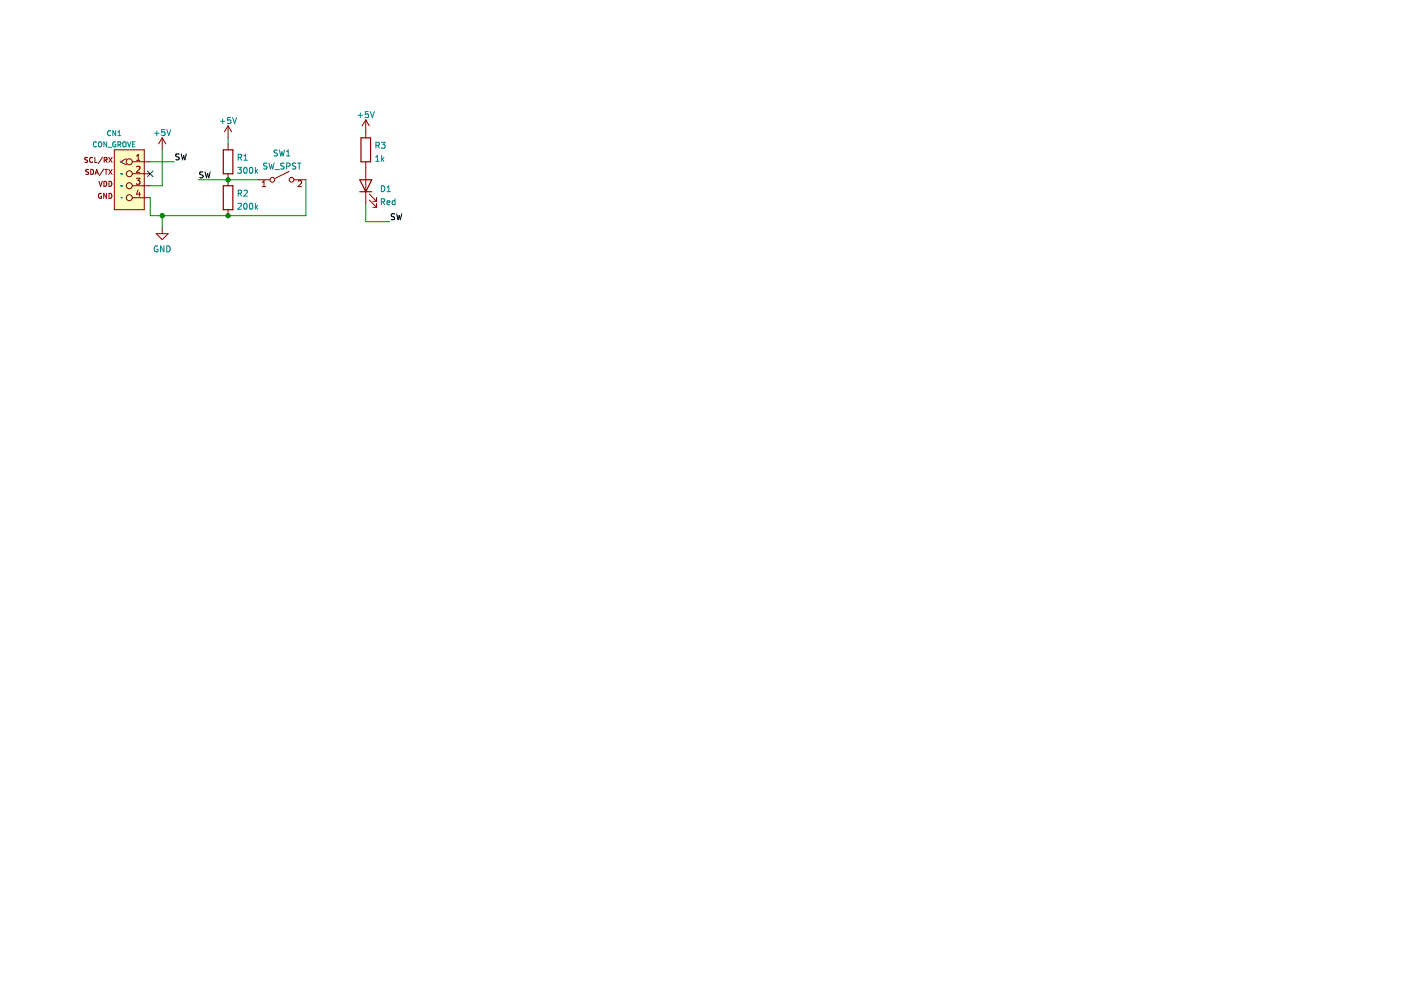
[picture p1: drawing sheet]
<svg xmlns="http://www.w3.org/2000/svg" width="297mm" height="210mm" viewBox="0 0 297 210" stroke-linecap="round" stroke-linejoin="round" font-family="sans-serif">
<path d="M.1 0h297v209.9h-297z" fill-rule="evenodd" fill="#fff" stroke="#fff" stroke-width=".21"/>
<g fill="none" stroke="#840000" stroke-width=".21">
<path d="M18.6 33.4l-.6 .1a.45 .45 0 0 0 .5 .5v.4h-.5M18.8 36h-.6a.45 .45 0 0 0 .5 .6v.3h-.5M19.2 35.9a.54 .54 0 0 1 .7 .5 .54 .54 0 0 1-.7 .6zM19.7 33.5a.47 .47 0 0 0-.7 .4 .47 .47 0 0 0 .7 .4M20.1 33.4v1h.5M20.2 37l.3-1.1 .4 1.1M20.3 36.7h.5M21 38.4l.3 1.1 .4-1.1M21.7 33.3l-.9 1.4M22 35.9l-.9 1.3M22 38.4a.54 .54 0 0 1 .7 .6 .54 .54 0 0 1-.7 .5zM22.1 33.9h.5v-.4l-.5-.1v1"/>
<path d="M22.2 35.9h.6M22.3 33.9l.4 .5M22.5 35.9v1.1M23.1 33.4l.7 1M23.1 35.9l.7 1.1M23.1 38.4a.54 .54 0 0 1 .6 .6 .54 .54 0 0 1-.6 .5zM23.8 33.4l-.7 1M23.8 35.9l-.7 1.1M24.2 31.8h6.4v12.7h-6.4zM26.8 33.7l-1.3 .6 1.3 .6M28 34.3h3.9M28 36.8h3.9"/>
<path d="M28 39.4h3.9M28.9 37.8h.8l-.4 .5 .3 .1v.5l-.2 .2-.5-.2M29 34h.7M29 33.1l.3-.4v1.3M29 35.4l.4-.1 .3 .3-.8 .9h.8M34.4 29.2l-.8 1.3M34.4 29.2v2.6M34.4 29.2l.8 1.3M48.4 26.7v2.5M48.4 30.5v1.3M48.4 36.8v2.6M48.4 26.7l-.8 1.3"/>
<path d="M48.4 26.7l.7 1.3M54.7 38.1h2.5M55.6 39.6h.7M55.6 38.7l.4-.4v1.3M61.3 36.3l-3 1.6M62.3 38.1h2.6M63.2 38.4l.5-.1 .3 .4-.8 .9h.8M77.5 25.4v3.8M77.5 34.3v8.9M77.5 25.4l-.7 1.3M77.5 25.4l.8 1.3M21.5 41a.48 .48 0 0 0-.6 .5 .48 .48 0 0 0 .6 .5v-.4h-.2"/>
<path d="M22.6 41v1.1l-.6-1.1v1.1M23.1 41a.54 .54 0 0 1 .6 .5 .54 .54 0 0 1-.6 .6zM28 41.9h3.9M29.3 40.3l-.3 .9h.7M29.6 40.8v.8M33.1 49.5h2.6l-1.3 1.3zM34.4 48.3v1.2M48.4 44.5v1.2M78.3 42.4l1.5 1.6M78.3 41.2l1.5 1.5M79.1 44h.7M79.1 42.7h.7"/>
<path d="M79.8 41.9v.8M79.8 43.2v.8"/>
<circle cx="27.4" cy="36.8" r=".63"/>
<circle cx="27.4" cy="39.4" r=".63"/>
<circle cx="27.4" cy="34.3" r=".63"/>
<circle cx="57.7" cy="38.1" r=".51"/>
<circle cx="61.8" cy="38.1" r=".51"/>
<circle cx="27.4" cy="41.9" r=".63"/>
</g>
<g fill="none" stroke="#008484" stroke-width=".21">
<path d="M20.4 30.2a.47 .47 0 0 0-.6 .4 .47 .47 0 0 0 .6 .4M20.9 30.2l.2-.1 .4 .1 .1 .6-.2 .3h-.3l-.2-.1zM22.6 30.1v1l-.6-1v1M22.9 31.2h.8M23.5 27.8a.47 .47 0 0 0-.7 .4 .47 .47 0 0 0 .7 .5M24.5 30.1a.48 .48 0 0 0-.6 .5 .48 .48 0 0 0 .7 .4v-.3h-.2M24.5 27.7v1.1l-.6-1.1v1.1M25 28.8h.6M25 28l.3-.3v1.1M25 30.6h.5l.1-.4-.6-.1v1M25.3 30.6l.3 .5M25.7 34.3h.1"/>
<path d="M25.7 36.8h.1M25.7 39.4h.1M26.1 30.2l.2-.1 .4 .1v.6l-.1 .3h-.3l-.2-.1zM27 30.1l.4 1 .4-1M28.1 30.6h.4M28.6 30.1h-.5v1h.5M32.8 28.3h.9M33.2 27.8v.9M34.9 27.5h-.6v.6l.6-.1v.6l-.1 .1-.5-.1M35.4 27.5l.4 1.2 .4-1.2M46.7 25.7h1M47.2 25.2v1"/>
<path d="M48.9 24.9h-.6l-.1 .6h.6l.1 .6-.2 .1-.5-.1M49.3 24.9l.4 1.3 .5-1.3M50.4 35.5h.8l-.4 .5 .3 .1v.5l-.2 .1-.5-.1M50.5 33.4l.6-.1 .1-.5-.7-.1v1.3M50.8 33.4l.4 .6M51.7 34h.7M51.7 33.1l.4-.4v1.3M51.8 35.6l.2-.1a.68 .68 0 0 1 .4 .6 .68 .68 0 0 1-.4 .6l-.3-.4zM53 35.6l.2-.1a.68 .68 0 0 1 .4 .6 .68 .68 0 0 1-.4 .6l-.3-.4zM54.1 35.5v1.2M54.3 36.3l.3 .4M54.6 35.9l-.5 .5"/>
<path d="M56.6 34.6l-.7 .1v.4l.6 .2 .1 .3-.2 .2h-.5M57 34.6l.3 1.2 .3-.9 .2 .9 .3-1.2M58.3 36h1M58.8 31.9l-.5-.1-.2 .2 .1 .3 .6 .3v.4h-.7M59.2 31.8l.3 1.3 .3-.9 .2 .9 .3-1.3M60.2 34.6l-.6 .1v.4l.5 .2 .1 .3-.2 .2h-.5M60.7 33.1h.8M60.7 32.2l.4-.4v1.3M60.8 35.2h.6v-.5l-.6-.1v1.2M62.7 34.6h-.5l-.2 .2 .1 .3 .6 .3v.3l-.7 .1M63.1 34.6h.7M63.4 34.6v1.2"/>
<path d="M75.9 24.4h1M76.4 24v.9M78.1 23.7h-.6l-.1 .6 .6-.1 .1 .6-.2 .1-.5-.1M78.5 23.7l.4 1.2 .5-1.2M79.6 34.2h.8M79.6 33.3l.4-.4v1.3M79.7 30.8h.6l.1-.5-.7-.1v1.2M80 30.8l.4 .6M80.9 39.4a.64 .64 0 0 1 .7 .6 .64 .64 0 0 1-.7 .6zM80.9 30.2h.7l-.4 .4 .4 .2v.5l-.2 .1-.5-.1M80.9 32.9v1.3M81 33.7l.4 .5"/>
<path d="M81.4 33.4l-.5 .4M82.1 39.7l.3-.3v1.2M25.7 41.9h.1M33.4 52.2a.58 .58 0 0 0-.7 .6 .58 .58 0 0 0 .8 .5v-.4h-.3M34.8 52.1v1.3l-.8-1.3v1.3M35.4 52.1a.64 .64 0 0 1 .7 .7 .64 .64 0 0 1-.7 .6zM50.5 43.2l.4-.1 .3 .4-.8 .9h.8M50.5 41l.6-.1 .1-.5-.7-.1v1.3M50.8 41l.4 .6M51.7 40.4l.5-.1 .2 .4-.7 .9h.7M51.8 43.2l.2-.1a.68 .68 0 0 1 .4 .6 .68 .68 0 0 1-.4 .7l-.3-.5zM53 43.2l.2-.1a.68 .68 0 0 1 .4 .6 .68 .68 0 0 1-.4 .7l-.3-.5z"/>
<path d="M54.1 43.1v1.3M54.3 43.9l.3 .5M54.6 43.5l-.5 .5M80.9 42.8l.6-.1v-.4l-.6-.2v1.3M81.2 42.8l.4 .6M82.1 40.6h.7M82.1 43l.6-.1-.1-.3h-.4l-.1 .1v.6h.5M83.8 42.6h-.4l-.3 .2 .2 .5h.5M83.8 42.1v1.3"/>
</g>
<path d="M24.2 31.8h6.4v12.7h-6.4z" fill-rule="evenodd" fill="#ffffc2" stroke="#ffffc2" stroke-width=".21"/>
<path d="M47.3 31.8h2.1v5h-2.1zM47.3 39.4h2.1v5.1h-2.1zM76.3 38.1h2.5l-1.3 2.6zM76.5 29.2h2.1v5.1h-2.1zM76.3 40.7h2.5" fill="none" stroke="#840000" stroke-width=".25"/>
<path d="M38 32.7h-.7v.4l.6 .3 .1 .3-.3 .2-.4-.1M38.4 32.6l.3 1.3 .2-.9 .3 .9 .3-1.3M43.1 36.5l-.7 .1v.3l.5 .3 .2 .3-.3 .2-.5-.1M43.5 36.4l.3 1.3 .2-.9 .3 .9 .3-1.3M83.7 45.4h-.7v.4l.6 .2 .1 .3-.3 .3-.5-.1M84.1 45.3l.3 1.3 .2-.9 .3 .9 .3-1.3" fill="none" stroke="#000" stroke-width=".21"/>
<path d="M31.9 34.3h5M34.4 31.8v7.6h-2.5M42 38.1h12.7M48.4 29.2v1.3M64.9 38.1v7.6h-33v-3.8M34.4 45.7v2.6M77.5 43.2v3.8h5.1" fill="none" stroke="#008400" stroke-width=".21"/>
<path d="M31.2 36.2l1.3 1.3M32.5 36.2l-1.3 1.3" fill="none" stroke="#000084" stroke-width=".21"/>
<g fill="#008400" stroke="#008400" stroke-width=".21">
<circle cx="48.4" cy="45.7" r=".46"/>
<circle cx="48.4" cy="38.1" r=".46"/>
<circle cx="34.4" cy="45.7" r=".46"/>
</g>
</svg>
